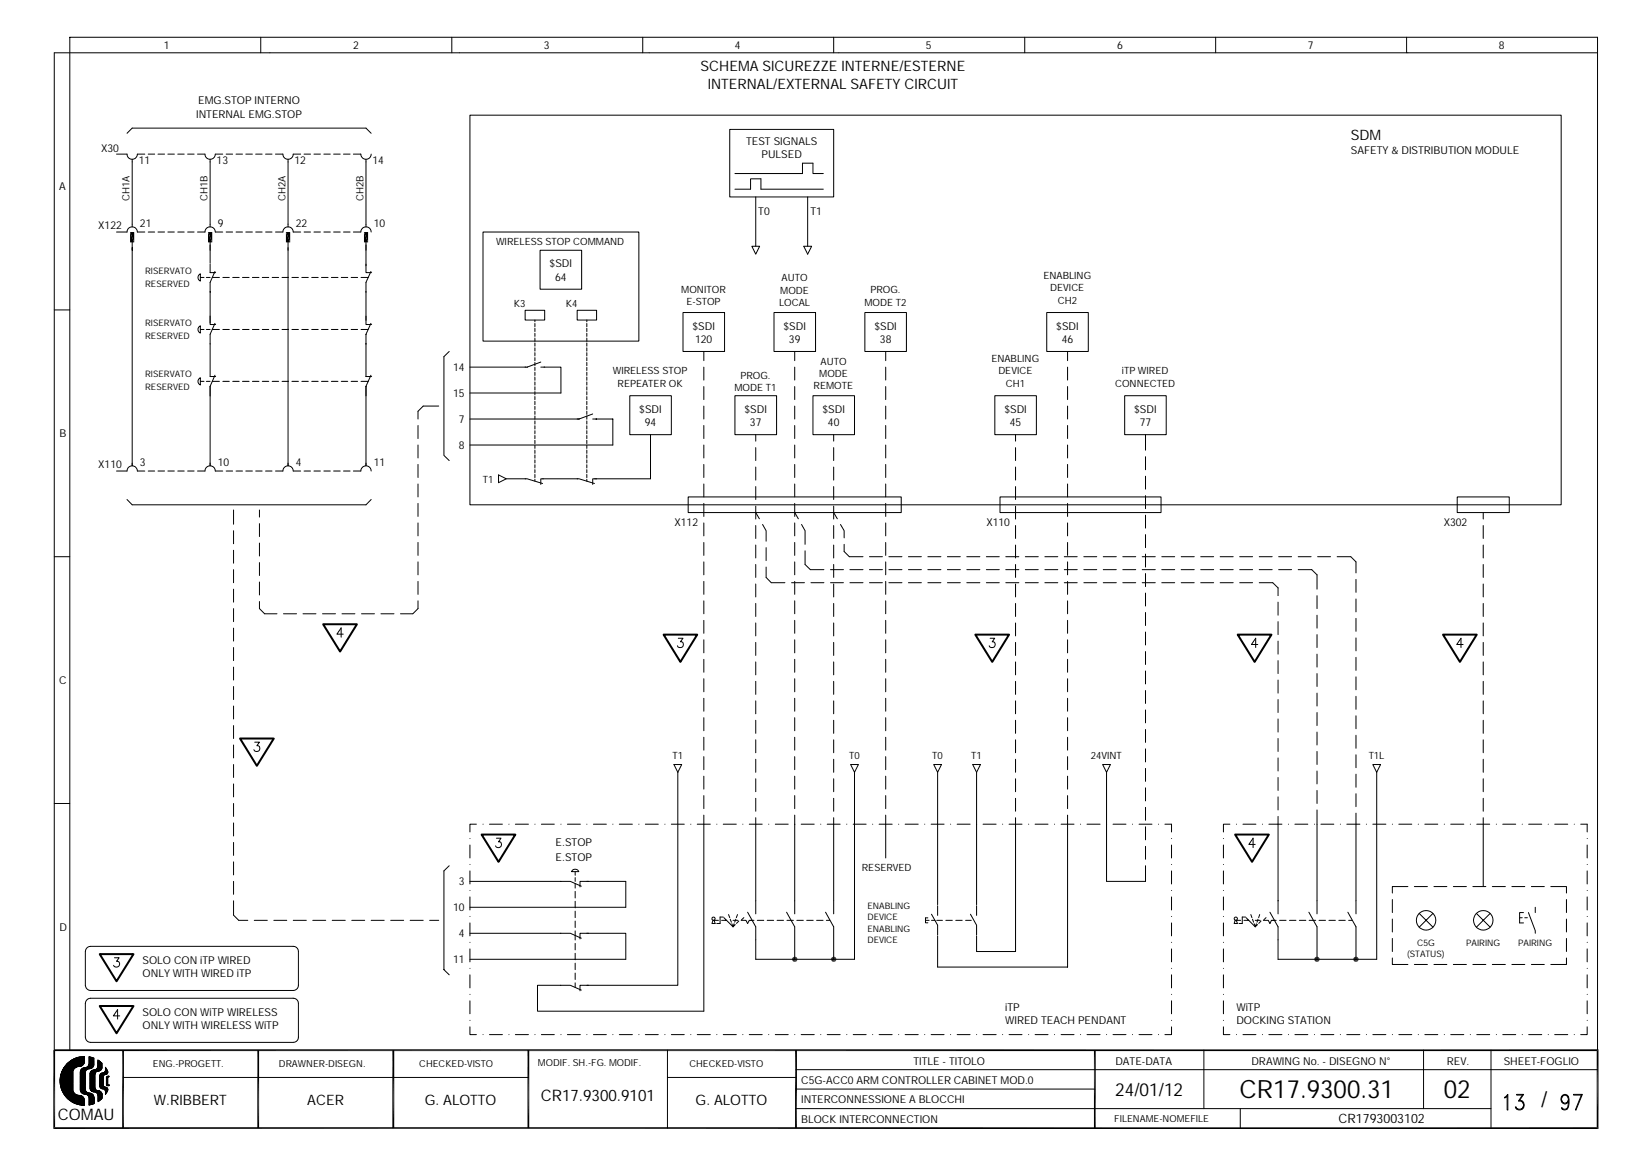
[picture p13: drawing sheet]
<svg xmlns="http://www.w3.org/2000/svg" width="297mm" height="210mm" viewBox="0 0 297 210" stroke-linecap="round" stroke-linejoin="round" font-family="sans-serif">
<defs><g id="words">
<g font-size="4.5">
<text x="222.9" y="197.5">CR17.9300.31</text>
<text x="259.6" y="197.5">02</text>
</g>
<text font-size="3.9" x="277.1" y="199.2">/</text>
<text font-size="3.2" x="200.5" y="197.1">24/01/12</text>
<g font-size="2.9">
<text x="10.4" y="201.5">COMAU</text>
<text x="97.2" y="198">CR17.9300.9101</text>
</g>
<g font-size="2.6">
<text x="126" y="12.8">SCHEMA SICUREZZE INTERNE/ESTERNE</text>
<text x="127.3" y="16">INTERNAL/EXTERNAL SAFETY CIRCUIT</text>
<text x="242.9" y="25.2">SDM</text>
<text x="27.7" y="198.7">W.RIBBERT</text>
<text x="55.2" y="198.7">ACER</text>
<text x="76.4" y="198.7">G. ALOTTO</text>
<text x="125.1" y="198.7">G. ALOTTO</text>
</g>
<text font-size="2.3" x="240.7" y="202">CR1793003102</text>
<g font-size="1.9">
<text x="29.4" y="8.8">1</text>
<text x="63.5" y="8.8">2</text>
<text x="97.8" y="8.8">3</text>
<text x="132.1" y="8.8">4</text>
<text x="166.5" y="8.8">5</text>
<text x="200.9" y="8.8">6</text>
<text x="235.2" y="8.8">7</text>
<text x="269.5" y="8.8">8</text>
<text x="35.3" y="21.2">INTERNAL EMG.STOP</text>
<text x="35.6" y="18.6">EMG.STOP INTERNO</text>
<text x="18.2" y="27.3">X30</text>
<text x="24.9" y="29.6">11</text>
<text x="38.9" y="29.6">13</text>
<text x="53" y="29.6">12</text>
<text x="67" y="29.6">14</text>
<text x="134.2" y="26.1">TEST SIGNALS</text>
<text x="136.9" y="28.5">PULSED</text>
<text x="242.9" y="27.7">SAFETY &amp; DISTRIBUTION MODULE</text>
<text x="10.6" y="34.3">A</text>
<text x="17.7" y="41.3">X122</text>
<text x="25.2" y="40.8">21</text>
<text x="39.2" y="40.8">9</text>
<text x="53.2" y="40.8">22</text>
<text x="67.2" y="40.8">10</text>
<text x="136.4" y="38.7">T0</text>
<text x="145.7" y="38.7">T1</text>
<text x="98.8" y="48.1">$SDI</text>
<text x="99.8" y="50.5">64</text>
<text x="124.5" y="59.3">$SDI</text>
<text x="140.9" y="59.3">$SDI</text>
<text x="157.2" y="59.3">$SDI</text>
<text x="189.9" y="59.3">$SDI</text>
<text x="125" y="61.7">120</text>
<text x="141.9" y="61.7">39</text>
<text x="158.2" y="61.7">38</text>
<text x="190.9" y="61.7">46</text>
<text x="81.5" y="71.4">15</text>
<text x="81.5" y="66.7">14</text>
<text x="82.5" y="76.1">7</text>
<text x="115" y="74.3">$SDI</text>
<text x="115.9" y="76.7">94</text>
<text x="133.9" y="74.3">$SDI</text>
<text x="134.9" y="76.7">37</text>
<text x="147.9" y="74.3">$SDI</text>
<text x="148.9" y="76.7">40</text>
<text x="180.6" y="74.3">$SDI</text>
<text x="181.6" y="76.7">45</text>
<text x="203.9" y="74.3">$SDI</text>
<text x="204.9" y="76.7">77</text>
<text x="10.7" y="78.6">B</text>
<text x="25.2" y="83.8">3</text>
<text x="39.2" y="83.8">10</text>
<text x="53.2" y="83.8">4</text>
<text x="67.2" y="83.8">11</text>
<text x="82.5" y="80.7">8</text>
<text x="17.7" y="84.3">X110</text>
<text x="121.3" y="94.7">X112</text>
<text x="177.4" y="94.7">X110</text>
<text x="259.6" y="94.7">X302</text>
<text x="10.6" y="123">C</text>
<text x="99.9" y="152.2">E.STOP</text>
<text x="99.9" y="154.8">E.STOP</text>
<text x="82.5" y="159.2">3</text>
<text x="10.7" y="167.4">D</text>
<text x="81.5" y="163.9">10</text>
<text x="25.6" y="173.5">SOLO CON iTP WIRED</text>
<text x="81.5" y="173.2">11</text>
<text x="82.5" y="168.6">4</text>
<text x="25.6" y="175.8">ONLY WITH WIRED iTP</text>
<text x="25.6" y="182.8">SOLO CON WiTP WIRELESS</text>
<text x="25.6" y="185.2">ONLY WITH WIRELESS WiTP</text>
<text x="180.7" y="181.9">iTP</text>
<text x="180.7" y="184.2">WIRED TEACH PENDANT</text>
<text x="222.3" y="181.9">WiTP</text>
<text x="222.3" y="184.2">DOCKING STATION</text>
<text x="164.2" y="191.5">TITLE - TITOLO</text>
<text x="200.6" y="191.5">DATE-DATA</text>
<text x="225" y="191.5">DRAWING No. - DISEGNO N°</text>
<text x="260.2" y="191.5">REV.</text>
<text x="270.4" y="191.5">SHEET-FOGLIO</text>
<text x="144.1" y="195">C5G-ACC0 ARM CONTROLLER CABINET MOD.0</text>
<text x="144.1" y="198.5">INTERCONNESSIONE A BLOCCHI</text>
<text x="144.1" y="202">BLOCK INTERCONNECTION</text>
</g>
<g font-size="1.8">
<text x="23.3" y="36.1" transform="rotate(-90 23.3 36.1)">CH1A</text>
<text x="37.3" y="36.1" transform="rotate(-90 37.3 36.1)">CH1B</text>
<text x="51.3" y="36.1" transform="rotate(-90 51.3 36.1)">CH2A</text>
<text x="65.3" y="36.1" transform="rotate(-90 65.3 36.1)">CH2B</text>
<text x="89.2" y="44.1">WIRELESS STOP COMMAND</text>
<text x="122.5" y="52.6">MONITOR</text>
<text x="140.3" y="52.8">MODE</text>
<text x="140.5" y="50.6">AUTO</text>
<text x="156.5" y="52.7">PROG.</text>
<text x="187.6" y="50.1">ENABLING</text>
<text x="188.8" y="52.4">DEVICE</text>
<text x="92.4" y="55.3">K3</text>
<text x="101.7" y="55.3">K4</text>
<text x="123.4" y="54.9">E-STOP</text>
<text x="140.1" y="55.1">LOCAL</text>
<text x="155.4" y="55">MODE T2</text>
<text x="190.2" y="54.6">CH2</text>
<text x="147.6" y="65.6">AUTO</text>
<text x="178.3" y="65.1">ENABLING</text>
<text x="110.2" y="67.3">WIRELESS STOP</text>
<text x="111" y="69.6">REPEATER OK</text>
<text x="132.1" y="70.4">MODE T1</text>
<text x="133.1" y="68.1">PROG.</text>
<text x="146.3" y="70.1">REMOTE</text>
<text x="147.3" y="67.8">MODE</text>
<text x="179.5" y="67.3">DEVICE</text>
<text x="180.8" y="69.6">CH1</text>
<text x="200.5" y="69.6">CONNECTED</text>
<text x="201.7" y="67.3">iTP WIRED</text>
<text x="86.8" y="86.8">T1</text>
<text x="120.9" y="136.6">T1</text>
<text x="152.7" y="136.6">T0</text>
<text x="167.6" y="136.6">T0</text>
<text x="174.6" y="136.6">T1</text>
<text x="196.1" y="136.6">24VINT</text>
<text x="246.1" y="136.6">T1L</text>
<text x="155" y="156.6">RESERVED</text>
</g>
<g font-size="1.7">
<text x="27.5" y="191.9">ENG.-PROGETT.</text>
<text x="50.2" y="191.9">DRAWNER-DISEGN.</text>
<text x="75.4" y="191.9">CHECKED-VISTO</text>
<text x="96.7" y="191.7">MODIF. SH.-FG. MODIF.</text>
<text x="124" y="191.9">CHECKED-VISTO</text>
<text x="200.4" y="201.7">FILENAME-NOMEFILE</text>
</g>
<g font-size="1.6">
<text x="26.1" y="49.2">RISERVATO</text>
<text x="26.1" y="51.6">RESERVED</text>
<text x="26.1" y="58.6">RISERVATO</text>
<text x="26.1" y="60.9">RESERVED</text>
<text x="26.1" y="67.9">RISERVATO</text>
<text x="26.1" y="70.2">RESERVED</text>
<text x="156" y="163.5">ENABLING</text>
<text x="156" y="165.5">DEVICE</text>
<text x="156" y="167.6">ENABLING</text>
<text x="156" y="169.6">DEVICE</text>
<text x="253" y="172.1">(STATUS)</text>
<text x="254.8" y="170.2">C5G</text>
<text x="263.6" y="170.2">PAIRING</text>
<text x="273" y="170.2">PAIRING</text>
</g>
</g></defs>
<g fill="none" stroke="#000" stroke-width=".18">
<path d="M46.9 6.7v2.8M81.2 6.7v2.8M115.6 6.7v2.8M149.9 6.7v2.8M184.3 6.7v2.8M218.6 6.7v2.8M252.9 6.7v2.8M287.3 9.5h-277.5v179.4M21 27.7h1.8a.93 .93 0 0 0 1 1 .93 .93 0 0 0 .9-1h1.3M22.8 24l1-1h42l.9 1M23.8 28.7v12.1M26.6 27.7h1.2"/>
<path d="M28.4 27.7h1.2M30.2 27.7h1.1M32 27.7h1.1M33.7 27.7h1.2M35.5 27.7h1.4a.93 .93 0 0 0 .9 1 .93 .93 0 0 0 .9-1h1.3M37.8 28.7v12.1M40.7 27.7h1.1M42.4 27.7h1.2M44.2 27.7h1.2M46 27.7h1.1M47.8 27.7h1.1M49.5 27.7h1.4a.93 .93 0 0 0 .9 1 .93 .93 0 0 0 .9-1h1.4"/>
<path d="M51.8 28.7v12.1M54.7 27.7h1.1M56.5 27.7h1.1M58.2 27.7h1.2M60 27.7h1.2M61.8 27.7h1.1M63.5 27.7h1.4a.93 .93 0 0 0 .9 1 .93 .93 0 0 0 .9-1M65.8 28.7v12.1M84.5 20.7h196.2v70.1h-196.2zM131.2 23.3h18.7v12.1h-18.7zM132.1 34h2.9v-1.8h1.8v1.8h11.2M132.1 31.2h12.2v-1.8h1.9v1.8h1.8"/>
<path d="M135.9 35.4v8.9M145.2 35.4v8.9M9.8 55.7h2.8M21 41.7h1.8a.93 .93 0 0 1 1-.9 .93 .93 0 0 1 .9 .9h1.3M23.8 43.1v40.7M26.6 41.7h1.2M28.4 41.7h1.2M30.2 41.7h1.1M32 41.7h1.1M33.7 41.7h1.2M35.5 41.7h1.4a.93 .93 0 0 1 .9-.9 .93 .93 0 0 1 .9 .9h1.3M35.8 49.4l.2-.2v1.4a.71 .71 0 0 1-.2-1.2z"/>
<path d="M35.8 58.7l.2-.1v1.3a.71 .71 0 0 1-.2-1.2zM36 49.9h.7M36 59.3h.7M37.1 49.9h.7M37.1 59.3h.7M37.8 56.9v1.5h1M37.8 43.1v4.2M37.8 47.5v1.5h1M38.2 49.9h1.3M38.2 59.3h1.3M38.7 58.2l-.9 1.9v7.6h1M38.7 48.8l-.9 2v7.3"/>
<path d="M40.1 49.9h1.1M40.1 59.3h1.1M40.7 41.7h1.1M41.8 49.9h1.2M41.8 59.3h1.2M42.4 41.7h1.2M43.6 49.9h1.2M43.6 59.3h1.2M44.2 41.7h1.2M45.4 49.9h1.2M45.4 59.3h1.2M46 41.7h1.1"/>
<path d="M47.2 49.9h1.1M47.2 59.3h1.1M47.8 41.7h1.1M48.9 49.9h1.2M48.9 59.3h1.2M49.5 41.7h1.4a.93 .93 0 0 1 .9-.9 .93 .93 0 0 1 .9 .9h1.4M50.7 49.9h1.2M50.7 59.3h1.2M51.8 43.1v40.7M52.5 49.9h1.2M52.5 59.3h1.2M54.3 49.9h1.1"/>
<path d="M54.3 59.3h1.1M54.7 41.7h1.1M56 49.9h1.2M56 59.3h1.2M56.5 41.7h1.1M57.8 49.9h1.2M57.8 59.3h1.2M58.2 41.7h1.2M59.6 49.9h1.2M59.6 59.3h1.2M60 41.7h1.2M61.4 49.9h1.1"/>
<path d="M61.4 59.3h1.1M61.8 41.7h1.1M63.1 49.9h1.2M63.1 59.3h1.2M63.5 41.7h1.4a.93 .93 0 0 1 .9-.9 .93 .93 0 0 1 .9 .9M64.9 49.9h1.3M64.9 59.3h1.3M65.8 47.5v1.5h1M65.8 56.9v1.5h1M65.8 43.1v4.7M66.7 48.8l-.9 2v6.8M66.7 58.2l-.9 1.9v7.6h1"/>
<path d="M86.8 41.7h28.1v19.7h-28.1zM94.4 55.8h3.5v1.8h-3.5zM96.2 57.6v.3M96.2 58.2v.6M96.2 59v.6M96.2 59.9v.6M97.1 45h7.5v7h-7.5zM103.8 55.8h3.5v1.8h-3.5zM105.5 57.6v.3M105.5 58.2v.6M105.5 59v.6M105.5 59.9v.6"/>
<path d="M122.8 56.2h7.5v7h-7.5zM135.2 44.3h1.4l-.7 1.4zM139.2 56.2h7.4v7h-7.4zM144.5 44.3h1.4l-.7 1.4zM155.5 56.2h7.5v7h-7.5zM188.2 56.2h7.5v7h-7.5zM35.8 68.1l.2-.2v1.4a.71 .71 0 0 1-.2-1.2zM36 68.6h.7M37.1 68.6h.7M38.2 68.6h1.3M38.7 67.5l-.9 2v14.3M40.1 68.6h1.1"/>
<path d="M41.8 68.6h1.2M43.6 68.6h1.2M45.4 68.6h1.2M47.2 68.6h1.1M48.9 68.6h1.2M50.7 68.6h1.2M52.5 68.6h1.2M54.3 68.6h1.1M56 68.6h1.2M57.8 68.6h1.2M59.6 68.6h1.2M61.4 68.6h1.1"/>
<path d="M63.1 68.6h1.2M64.9 68.6h1.3M66.7 67.5l-.9 2v14.3M75.2 76.5v2.4M78.9 73h-2.8l-.9 1v1.4M80.8 63.2l-1 .9v17.8l1 .9M96.2 60.8v.6M96.2 61.7v.6M96.2 62.6v.6M96.2 63.4v.6M96.2 64.3v.6M96.2 65.2v.6"/>
<path d="M96.2 66.1v.5M96.2 66.9v.6M96.2 67.8v.6M96.2 68.7v.6M96.2 69.6v.6M96.2 70.4v.6M96.2 71.3v.6M96.2 72.2v.6M96.2 73.1v.6M96.2 73.9v.6M96.2 74.8v.6M96.2 75.7v.6"/>
<path d="M96.2 76.6v.6M96.2 77.5v.5M96.2 78.3v.6M96.2 79.2v.6M97.2 65.1l-2.4 .9h-10.3M97.2 66h.7M97.8 66h3.1v4.7h-16.4M105.5 60.8v.6M105.5 61.7v.6M105.5 62.6v.6M105.5 63.4v.6M105.5 64.3v.6"/>
<path d="M105.5 65.2v.6M105.5 66.1v.5M105.5 66.9v.6M105.5 67.8v.6M105.5 68.7v.6M105.5 69.6v.6M105.5 70.4v.6M105.5 71.3v.6M105.5 72.2v.6M105.5 73.1v.6M105.5 73.9v.6M105.5 74.8v.6"/>
<path d="M105.5 75.7v.6M105.5 76.6v.6M105.5 77.5v.5M105.5 78.3v.6M105.5 79.2v.6M106.6 75.4h3.6v4.6h-25.7M106.6 74.5l-2.5 .9h-19.6M113.2 71.2h7.5v7h-7.5zM117 78.2v7.9h-10.1M126.6 63.2v1.7M126.6 66v2.4M126.6 69.5v2.4"/>
<path d="M126.6 73v2.4M126.6 76.5v2.4M132.1 71.2h7.5v7h-7.5zM135.9 78.2v1.1M142.9 63.2v1.7M142.9 66v2.4M142.9 69.5v2.4M142.9 73v2.4M142.9 76.5v2.4M146.2 71.2h7.4v7h-7.4zM149.9 78.2v1.1M159.3 63.2v1.7"/>
<path d="M159.3 66v2.4M159.3 69.5v2.4M159.3 73v2.4M159.3 76.5v2.4M178.9 71.2h7.5v7h-7.5zM182.6 78.2v1.1M192 63.2v1.7M192 66v2.4M192 69.5v2.4M192 73v2.4M192 76.5v2.4M202.2 71.2h7.5v7h-7.5z"/>
<path d="M206 78.2v2.8M21 84.7h1.8a.93 .93 0 0 1 1-.9 .93 .93 0 0 1 .9 .9h1.3M22.8 89.8l1 1h42l.9-1M26.6 84.7h1.2M28.4 84.7h1.2M30.2 84.7h1.1M32 84.7h1.1M33.7 84.7h1.2M35.5 84.7h1.4a.93 .93 0 0 1 .9-.9 .93 .93 0 0 1 .9 .9h1.3M40.7 84.7h1.1M42 91.7v2.6M42 95.5v2.3"/>
<path d="M42 99v2.3M42.4 84.7h1.2M44.2 84.7h1.2M46 84.7h1.1M46.7 91.7v1.3M46.7 94.2v2.3M46.7 97.7v2.3M47.8 84.7h1.1M49.5 84.7h1.4a.93 .93 0 0 1 .9-.9 .93 .93 0 0 1 .9 .9h1.4M54.7 84.7h1.1M56.5 84.7h1.1M58.2 84.7h1.2"/>
<path d="M60 84.7h1.2M61.8 84.7h1.1M63.5 84.7h1.4a.93 .93 0 0 1 .9-.9 .93 .93 0 0 1 .9 .9M75.2 80v2.4M75.2 83.5v2.4M75.2 87.1v2.3M75.2 90.5v2.4M75.2 94.1v2.3M75.2 97.6v2.3M89.6 85.4l1.4 .7-1.4 .7zM91 86.1h3.6M94.4 86.1h.4l2.8 .9"/>
<path d="M96.2 80.1v.6M96.2 81v.5M96.2 81.8v.6M96.2 82.7v.6M96.2 83.6v.6M96.2 84.5v.5M96.2 85.3v.6M96.2 86.2v.3M97.6 86.1h6.3M97.7 86.1h-.5v1M103.8 86.1l3.1 .9M105.5 80.1v.6"/>
<path d="M105.5 81v.5M105.5 81.8v.6M105.5 82.7v.6M105.5 83.6v.6M105.5 84.5v.5M105.5 85.3v.6M105.5 86.2v.3M107.3 86.1h-.7v1M123.7 89.4h38.4v2.8h-38.4zM126.6 80v2.4M126.6 83.5v2.4M126.6 87.1v2.3"/>
<path d="M126.6 90.5v2.4M126.6 94.1v2.3M126.6 97.6v2.3M135.9 80.5v2.3M135.9 84v2.4M135.9 87.5v2.3M135.9 91v2.4M135.9 94.5v2.4M135.9 98v2.4M135.9 92.2l.6 1.1M137.1 94.3l.7 1.2v1.8M137.8 98.5v2.3"/>
<path d="M142.9 80v2.4M142.9 83.5v2.4M142.9 87.1v2.3M142.9 90.5v2.4M142.9 94.1v2.3M142.9 97.6v2.3M142.9 92.2l.7 1.1M144.1 94.3l.7 1.2v2.4M144.8 99.1v2.4l.9 1h2.4M149.9 80.5v2.3M149.9 84v2.4M149.9 87.5v2.3"/>
<path d="M149.9 91v2.4M149.9 94.5v2.4M149.9 98v2.4M149.9 92.2l.7 1.1M151.1 94.3l.7 1.2v1.2M151.8 97.9v1.3l.9 .9h2.5M159.3 80v2.4M159.3 83.5v2.4M159.3 87.1v2.3M159.3 90.5v2.4M159.3 94.1v2.3M159.3 97.6v2.3"/>
<path d="M179.8 89.4h29v2.8h-29zM182.6 80.5v2.3M182.6 84v2.4M182.6 87.5v2.3M182.6 91v2.4M182.6 94.5v2.4M182.6 98v2.4M192 80v2.4M192 83.5v2.4M192 87.1v2.3M192 90.5v2.4M192 94.1v2.3"/>
<path d="M192 97.6v2.3M206 82.1v2.4M206 85.7v2.3M206 89.1v2.4M206 92.7v2.3M206 96.2v2.3M206 99.7v2.3M262 89.4h9.4v2.8h-9.4zM266.7 92.2v1.2M266.7 94.5v2.4M266.7 98v2.4M9.8 100.1h2.8"/>
<path d="M42 102.5v2.3M42 106v2.3M42 109.5v2.3M42 113v2.3M42 116.5v2.3M42 120v2.3M46.7 101.2v2.3M46.7 104.7v2.3M46.7 108.2v1.3l.9 .9h2.2M51 110.4h2.3M54.5 110.4h2.3M58 110.4h2.3"/>
<path d="M61.5 110.4h2.3M61.7 114.1h-1.1l.7-1.2v1.7M65 110.4h2.3M68.5 110.4h2.3M75.2 108.1v1.4l-1 .9h-2.2M75.2 101.1v2.3M75.2 104.6v2.3M122 114.8h.8l-.5 .6a.54 .54 0 0 1 .5 .9 .54 .54 0 0 1-1-.1M126.6 101.1v2.3M126.6 104.6v2.3M126.6 108.1v2.3M126.6 111.6v2.3"/>
<path d="M126.6 115.1v2.3M126.6 118.6v2.3M135.9 101.5v2.4M135.9 105v2.4M135.9 108.5v2.4M135.9 112v2.4M135.9 115.5v2.4M135.9 119.1v2.3M137.8 102v1.9l.9 .9h2.4M142.3 104.8h2.4M142.9 101.1v2.3M142.9 104.6v2.3"/>
<path d="M142.9 108.1v2.3M142.9 111.6v2.3M142.9 115.1v2.3M142.9 118.6v2.3M145.8 104.8h2.3M149.3 102.5h2.4M149.3 104.8h2.4M149.9 101.5v2.4M149.9 105v2.4M149.9 108.5v2.4M149.9 112v2.4M149.9 115.5v2.4"/>
<path d="M149.9 119.1v2.3M152.8 102.5h2.4M152.8 104.8h2.4M156.3 100.1h2.4M156.3 102.5h2.4M156.3 104.8h2.4M159.3 101.1v2.3M159.3 104.6v2.3M159.3 108.1v2.3M159.3 111.6v2.3M159.3 115.1v2.3M159.3 118.6v2.3"/>
<path d="M159.8 100.1h2.4M159.8 102.5h2.4M159.8 104.8h2.4M163.3 100.1h2.4M163.3 102.5h2.4M163.3 104.8h2.4M166.8 100.1h2.4M166.8 102.5h2.4M166.8 104.8h2.4M170.3 100.1h2.4M170.3 102.5h2.4M170.3 104.8h2.4"/>
<path d="M173.8 100.1h2.4M173.8 102.5h2.4M173.8 104.8h2.4M177.4 100.1h2.3M177.4 102.5h2.3M177.4 104.8h2.3M178 114.8h.9l-.5 .6a.55 .55 0 0 1 .4 .9 .55 .55 0 0 1-.9-.1M180.8 100.1h2.4M180.8 102.5h2.4M180.8 104.8h2.4M182.6 101.5v2.4M182.6 105v2.4"/>
<path d="M182.6 108.5v2.4M182.6 112v2.4M182.6 115.5v2.4M182.6 119.1v2.3M184.4 100.1h2.3M184.4 102.5h2.3M184.4 104.8h2.3M187.9 100.1h2.3M187.9 102.5h2.3M187.9 104.8h2.3M191.4 100.1h2.3M191.4 102.5h2.3"/>
<path d="M191.4 104.8h2.3M192 101.1v2.3M192 104.6v2.3M192 108.1v2.3M192 111.6v2.3M192 115.1v2.3M192 118.6v2.3M194.9 100.1h2.3M194.9 102.5h2.3M194.9 104.8h2.3M198.4 100.1h2.3M198.4 102.5h2.3"/>
<path d="M198.4 104.8h2.3M201.9 100.1h2.3M201.9 102.5h2.3M201.9 104.8h2.3M205.4 100.1h2.3M205.4 102.5h2.3M205.4 104.8h2.3M206 103.2v2.3M206 106.7v2.3M206 110.2v2.3M206 113.7v2.3M206 117.2v2.3"/>
<path d="M208.9 100.1h2.3M208.9 102.5h2.3M208.9 104.8h2.3M212.4 100.1h2.3M212.4 102.5h2.3M212.4 104.8h2.3M215.9 100.1h2.3M215.9 102.5h2.3M215.9 104.8h2.3M219.4 100.1h2.3M219.4 102.5h2.3M219.4 104.8h2.3"/>
<path d="M222.9 100.1h2.3M222.9 102.5h2.3M222.9 104.8h2.3M226.2 115.9h-1.2l.8-1.1v1.7M226.4 104.8h2.5l.9 .9v1.4M226.4 100.1h2.3M226.4 102.5h2.3M229.8 108.3v2.4M229.8 111.8v2.3M229.8 115.3v2.4M229.8 118.8v2.4M229.9 100.1h2.3"/>
<path d="M229.9 102.5h2.3M233.4 102.5h2.5l.9 .9v2.6M233.4 100.1h2.4M236.8 107.1v2.4M236.8 110.7v2.3M236.8 114.1v2.4M236.8 117.7v2.3M236.9 100.1h2.3M240.4 100.1h2.5l.9 1v2M243.8 104.2v2.3M243.8 107.7v2.4M243.8 111.2v2.4"/>
<path d="M243.8 114.7v2.4M243.8 118.2v2.4M263.1 115.9h-1.2l.8-1.1v1.7M266.7 101.5v2.4M266.7 105v2.4M266.7 108.5v2.4M266.7 112v2.4M266.7 115.5v2.4M266.7 119.1v2.3M42 123.5v2.3M42 127v2.3M42 130.5v2.3"/>
<path d="M42 134v2.3M42 137.5v2.3M45.8 133.5h.9l-.5 .6a.54 .54 0 0 1 .4 .9 .54 .54 0 0 1-.9-.2M121.2 137.5h1.4l-.7 1.4zM121.9 138.9v38.3h-16.4M126.6 122.1v2.3M126.6 125.6v2.3M126.6 129.1v2.3M126.6 132.6v2.3M126.6 136.1v2.3M126.6 139.6v2.3M135.9 122.5v2.4"/>
<path d="M135.9 126.1v2.3M135.9 129.6v2.3M135.9 133.1v2.3M135.9 136.6v2.3M142.9 122.1v2.3M142.9 125.6v2.3M142.9 129.1v2.3M142.9 132.6v2.3M142.9 136.1v2.3M142.9 139.6v2.3M149.9 122.5v2.4M149.9 126.1v2.3"/>
<path d="M149.9 129.6v2.3M149.9 133.1v2.3M149.9 136.6v2.3M153 137.5h1.3l-.7 1.4zM153.6 138.9v33.6h-17.7v-5.8l-1.5-2.6M159.3 122.1v2.3M159.3 125.6v2.3M159.3 129.1v2.3M159.3 132.6v2.3M159.3 136.1v2.3M159.3 139.6v2.3M167.9 137.5h1.4l-.7 1.4z"/>
<path d="M168.6 138.9v23.8M174.9 137.5h1.4l-.7 1.4zM175.6 138.9v23.8M182.6 122.5v2.4M182.6 126.1v2.3M182.6 129.6v2.3M182.6 133.1v2.3M182.6 136.6v2.3M192 122.1v2.3M192 125.6v2.3M192 129.1v2.3M192 132.6v2.3"/>
<path d="M192 136.1v2.3M192 139.6v2.3M198.3 137.5h1.4l-.7 1.4zM199 138.9v19.6h7v-2.8M206 120.7v2.3M206 124.2v2.3M206 127.7v2.3M206 131.2v2.3M206 134.7v2.3M206 138.2v2.3M229.8 122.3v2.4M229.8 125.8v2.4"/>
<path d="M229.8 129.3v2.4M229.8 132.8v2.4M229.8 136.3v2.4M229.8 139.8v2.4M236.8 121.2v2.3M236.8 124.7v2.3M236.8 128.2v2.3M236.8 131.7v2.3M236.8 135.2v2.3M236.8 138.7v2.3M243.8 121.7v2.4M243.8 125.2v2.4"/>
<path d="M243.8 128.7v2.4M243.8 132.2v2.4M243.8 135.8v2.3M243.8 139.2v2.4M246.8 137.5h1.4l-.7 1.4zM247.5 138.9v33.6h-17.7v-5.8l-1.5-2.6M266.7 122.5v2.4M266.7 126.1v2.3M266.7 129.6v2.3M266.7 133.1v2.3M266.7 136.6v2.3M9.8 144.5h2.8"/>
<path d="M42 141v2.3M42 144.5v2.3M42 148v2.4M42 151.5v2.4M42 155v2.4M42 158.5v2.4M80.8 155.7l-1 .9v17.8l1 .9M84.5 158.5h16.4M84.5 150.8h.1M84.5 155.5h.1M84.5 152v2.3M84.5 156.6v2.4"/>
<path d="M85.7 148.2h-1.2v1.4M86.8 148.2h.1M88 148.2h2.3M89.3 150.8h.8l-.5 .6a.54 .54 0 0 1 .5 .9 .54 .54 0 0 1-1-.2M91.5 148.2h.1M92.7 148.2h2.3M96.2 148.2h.1M97.3 148.2h2.4M100.8 158.5h1.8l1.9 .9M100.9 148.2h.1M102 148.2h2.4M102.9 156.6a.72 .72 0 0 1 1.2 .2h-1.3z"/>
<path d="M103.4 156.8v.6M103.4 157.9v.6M103.4 158.9v.8M105.5 158.5h7v4.7h-28M105.5 148.2h.1M105.8 158.5h-1.5v1M106.7 148.2h2.3M110.2 148.2h.1M111.4 148.2h2.3M114.9 148.2h.1M116 148.2h2.4M119.5 148.2h.1"/>
<path d="M120.7 148.2h2.3M124.2 148.2h.1M125.4 148.2h2.3M126.6 146.6v35.3h-30v-4.7h4.3M126.6 143.1v2.4M128.9 148.2h.1M130 148.2h2.4M133.6 148.2h.1M134.7 148.2h2.4M135.9 140.1v2.3M135.9 143.6v2.3M135.9 147.1v17.3"/>
<path d="M138.2 148.2h.1M139.4 148.2h2.3M142.9 143.1v2.4M142.9 146.6v17.8M142.9 148.2h.1M144.1 148.2h2.3M147.6 148.2h.1M148.7 148.2h2.4M149.9 140.1v2.3M149.9 143.6v2.3M149.9 147.1v17.3M152.3 148.2h.1"/>
<path d="M153.4 148.2h2.3M156.9 148.2h.1M158.1 148.2h2.3M159.3 143.1v2.4M159.3 146.6v7.7M161.6 148.2h.1M162.8 148.2h2.3M166.3 148.2h.1M167.4 148.2h2.4M170.9 148.2h.1M172.1 148.2h2.3M175.6 148.2h.1"/>
<path d="M176.8 148.2h2.3M180.3 148.2h.1M181.4 148.2h2.4M182.6 140.1v2.3M182.6 143.6v2.3M182.6 147.1v24h-7v-2.8M185 148.2h.1M186.1 148.2h2.3M189.6 148.2h.1M190.8 148.2h2.3M192 143.1v2.4M192 146.6v27.3h-23.4v-5.6"/>
<path d="M194.3 148.2h.1M195.5 148.2h2.3M199 148.2h.1M200.1 148.2h2.4M203.6 148.2h.1M204.8 148.2h2.3M206 141.7v2.4M206 145.2v2.3M206 148.7v2.4M206 152.2v2.4M208.3 148.2h.1M209.5 148.2h1.2v1.4"/>
<path d="M210.7 152v2.3M210.7 156.6v2.4M210.7 150.8h.1M210.7 155.5h.1M220 150.8h.1M220 155.5h.1M220 152v2.3M220 156.6v2.4M221.1 148.2h-1.1v1.4M222.3 148.2h.1M223.5 148.2h2.3M225.7 151.9h-1.1l.7-1.1v1.7"/>
<path d="M227 148.2h.1M228.2 148.2h2.3M229.8 143.3v2.4M229.8 146.8v17.6M231.7 148.2h.1M232.8 148.2h2.4M236.3 148.2h.1M236.8 142.2v2.3M236.8 145.7v18.7M237.5 148.2h2.3M241 148.2h.1M242.2 148.2h2.3"/>
<path d="M243.8 142.8v2.3M243.8 146.3v18.1M245.7 148.2h.1M246.8 148.2h2.4M250.4 148.2h.1M251.5 148.2h2.4M253.2 159.5h-2.8v1.1M254.3 159.5h2.4M255 148.2h.1M256.2 148.2h2.3M257.8 159.5h2.4M259.7 148.2h.1"/>
<path d="M260.9 148.2h2.3M261.3 159.5h2.4M264.4 148.2h.1M264.8 159.5h2.4M265.5 148.2h2.4M266.7 140.1v2.3M266.7 143.6v2.3M266.7 147.1v12.4M268.3 159.5h2.4M269 148.2h.1M270.2 148.2h2.3M271.8 159.5h2.4"/>
<path d="M273.7 148.2h.1M274.9 148.2h2.3M275.4 159.5h2.3M278.4 148.2h.1M278.8 159.5h2.9v1.1M279.5 148.2h2.4M283.1 148.2h.1M284.2 148.2h1.2v1.4M285.4 150.8h.1M285.4 155.5h.1M285.4 152v2.3M285.4 156.6v2.4"/>
<path d="M15.5 170.6l.5-.3 .3-.1h36.4a.91 .91 0 0 1 1 .9v6.1a.91 .91 0 0 1-1 1h-36.4a.99 .99 0 0 1-1-1v-6.1zM15.5 179.9l.5-.3 .3-.1h36.4a.91 .91 0 0 1 1 1v6.1a.91 .91 0 0 1-1 .9h-36.4a.94 .94 0 0 1-1-.9v-6.1zM20.6 172.3h.8l-.4 .6a.54 .54 0 0 1 .4 .9 .54 .54 0 0 1-1-.2M42 162v2.6l.9 .9h1.7M45.7 165.5h2.4M49.2 165.5h2.4M52.7 165.5h2.4M56.2 165.5h2.4M59.7 165.5h2.4M63.2 165.5h2.4M66.7 165.5h2.4M70.3 165.5h2.3"/>
<path d="M73.7 165.5h2.4M77.3 165.5h1.6M84.5 167.9h16.4M84.5 160.2h.1M84.5 164.8h.1M84.5 169.5h.1M84.5 174.2h.1M84.5 178.9h.1M84.5 161.3v2.4M84.5 166v2.3M84.5 170.7v2.3M84.5 175.3v2.4"/>
<path d="M100.8 177.2h1.8l1.9 .9M100.8 167.9h1.8l1.9 .9M103.4 160.3v1.2M103.4 162.1v1.2M103.4 163.9v1.2M103.4 165.7v1.1M103.4 167.4v1.7M103.4 169.7v1.2M103.4 171.5v1.1M103.4 173.2v1.2M103.4 175v1.2M103.4 176.8v.8"/>
<path d="M105.5 167.9h7v4.6h-28M105.8 177.2h-1.5v1M105.8 167.9h-1.5v1M128.2 165.5l-.2 .6h.6l-.2-.6M128.3 165.5h.9M129.8 165.5h.8M130 164.9h-.5v1.2h-.6M130.2 165.1l1.6 1.6-.2-.5M131 164.5l.2 .6M131.3 165.3l.2 .6M131.8 165.5h.9M132 166.2l-.2 .5 .4-.4"/>
<path d="M132.3 165.3l-.2 .6M132.6 164.5l-.2 .6M132.8 165.7l-.4 .4M133.3 165.5h.8l.3 .6 .3-.6h.5M133.8 165.1l-.5 .4M135 165.5h.6M136.2 165.5h1.1M137.9 165.5h1.2M139.7 165.5h1.2M141.4 164.1l1.5 2.6v5.8M141.5 165.5h1.2M143.3 165.5h1.1"/>
<path d="M145.1 165.5h1.1M146.8 165.5h1.2M148.4 164.1l1.5 2.6v5.8M148.6 165.5h.6M166.4 165.5h.7M166.8 165.1h-.4v.9h.4M167.5 165.5h.6M167.5 164.4l1.1 2v1.8M168.4 165.5h1.1M168.6 162.9v1.7M170.1 165.5h1.1M171.9 165.5h1.1"/>
<path d="M173.6 165.5h1M174.5 164.4l1.1 2v1.8M175.6 162.9v1.7M210.7 161.3v2.4M210.7 166v2.3M210.7 170.7v2.3M210.7 175.3v2.4M210.7 160.2h.1M210.7 164.8h.1M210.7 169.5h.1M210.7 174.2h.1M210.7 178.9h.1"/>
<path d="M220 160.2h.1M220 164.8h.1M220 169.5h.1M220 174.2h.1M220 178.9h.1M220 161.3v2.4M220 166v2.3M220 170.7v2.3M220 175.3v2.4M222.1 165.5l-.2 .6h.6l-.2-.6M222.2 165.5h.9M223.7 165.5h.8"/>
<path d="M224 164.9h-.6v1.2h-.6M224 165.1l1.7 1.6-.2-.5M224.9 164.5l.2 .6M225.2 165.3l.2 .6M225.7 165.5h.9M225.9 166.2l-.2 .5 .4-.4M226.2 165.3l-.2 .6M226.5 164.5l-.2 .6M226.7 165.7l-.4 .4M227.2 165.5h.8l.3 .6 .3-.6h.6M227.6 165.1l-.4 .4M228.9 165.5h.6"/>
<path d="M230.1 165.5h1.1M231.9 165.5h1.1M233.6 165.5h1.2M235.4 164.1l1.4 2.6v5.8M235.4 165.5h1.2M237.2 165.5h1.1M239 165.5h1.1M240.7 165.5h1.2M242.4 164.1l1.4 2.6v5.8M242.5 165.5h.6M250.4 161.8v2.3M250.4 165.3v2.3"/>
<path d="M250.4 168.8v2.3M250.4 172.3v1.2h2.8M254.3 173.5h2.4M255.2 164.3l2.5 2.5M257.7 164.3l-2.5 2.5M257.8 173.5h2.4M261.3 173.5h2.4M264.8 173.5h2.4M265.5 164.3l2.4 2.5M267.9 164.3l-2.4 2.5M268.3 173.5h2.4M271.8 173.5h2.4"/>
<path d="M273.2 165.1h.5M273.9 164.1h-.7v1.9h.7M274.2 165.1h.4M274.8 164.1l1.3 3.3v.5M275.4 173.5h2.3M276.1 163.2v.9M281.7 172.3v1.2h-2.9M281.7 161.8v2.3M281.7 165.3v2.3M281.7 168.8v2.3M285.4 160.2h.1M285.4 164.8h.1"/>
<path d="M285.4 169.5h.1M285.4 174.2h.1M285.4 178.9h.1M285.4 161.3v2.4M285.4 166v2.3M285.4 170.7v2.3M285.4 175.3v2.4M10.8 194.7l4.1 4.1 .3-.2M10.8 194l2.4 2.4M10.8 194.9l3.9 3.9M10.8 193.8l2.3 2.3M10.8 195.1l3.7 3.6"/>
<path d="M10.9 193.7l2.2 2.3M10.9 193.4l2.2 2.2M10.9 195.5l3.2 3.2M10.9 193.3l2.2 2.1M11 193.1l2.1 2.2M11 195.7l2.9 2.9M11 193l2.1 2.1M11.1 192.9l2 2M11.1 196l2.5 2.5M11.1 192.8l2 1.9M11.2 192.6l1.9 2M11.2 192.5l1.9 1.9"/>
<path d="M11.3 192.4l1.8 1.9-1.9 1.9M11.3 192.3l1.8 1.7M11.4 192.2l1.7 1.7M11.5 192.1l1.6 1.6M11.5 192l1.6 1.5M11.6 191.9l1.5 1.5M11.7 191.8l1.4 1.4M11.8 191.7l1.3 1.3M11.8 191.6l1.3 1.2M11.9 191.5l1.2 1.2M12.1 191.3l1.1 1.1-2.4 2.4M12.3 191.1l1.1 1.1"/>
<path d="M12.4 191.1l1 1M12.4 191l1.1 1.1M12.6 188.9v-182.2h274.7v182.2M12.6 190.9l1 1.1M12.7 190.8l1 1.1M12.7 190.8l1.2 1.1M12.8 198.1l1.2-1.1 1.2 1.2M12.9 190.7l-1.5 1.4M13 190.6l1.2 1.2 1-1M13.1 190.6l1.2 1.2M13.1 196.2a1.2 1.2 0 0 0 1.2 .8M13.1 195.5l-1.5 1.5"/>
<path d="M13.1 195.3l-1.6 1.6M13.1 195.1l-1.6 1.7M13.1 195l-1.7 1.7 1.5 1.5 1.2-1.2 1.1 1M13.1 194.8l-1.8 1.7M13.1 194.6l-1.8 1.8M13.1 194.4l-1.9 1.9 2.1 2.1 1.3-1.3M13.1 194.1l-2 2M13.1 193.9l-2 2.1M13.1 193.8l-2.1 2M13.1 193.6l-2.1 2.1M13.1 193.4l-2.2 2.2M13.1 193.2l-2.2 2.2"/>
<path d="M13.1 193.1l-2.2 2.2 3.4 3.4 .9-.8M13.1 192.9l-2.2 2.2M13.1 192.7l-2.3 2.3M13.1 195.6l-1.4 1.5M13.1 195.8l-1.4 1.4M13.1 196l-1.3 1.2M13.1 196.2l-1.2 1.2M13.1 196.3l-1.1 1.1M13.2 190.5l1.3 1.3M13.2 196.4l-1.1 1.1M13.3 190.5l-2.1 2M13.3 192.3l-1.1-1.1-.2 .2 1.1 1.1"/>
<path d="M13.3 196.5l-1.1 1.1M13.3 190.5l1.3 1.3M13.3 196.6l-1 1.1-.4-.4M13.4 196.7l-1 1.1M13.4 190.4l1.3 1.3M13.5 196.8l-1.1 1M13.5 190.3l1.3 1.3M13.6 190.3l-2.5 2.5M13.6 196.8l-1 1.1M13.7 190.3l1.2 1.3M13.7 196.9l1.5 1.4M13.7 196.9l-1.1 1.1"/>
<path d="M13.8 190.3l1.2 1.2M13.8 190.2l-2.8 2.9M13.9 196.9l-1.2 1.2M13.9 190.2l1.2 1.2M14.1 190.2l1 1M14.1 190.2l-3.2 3.1M14.2 190.1l1 1M14.3 197a.84 .84 0 0 1 .9 .9M14.3 191.8a1.24 1.24 0 0 0-1.2 .9v3.5M14.3 190.1l-3.4 3.4 2.2 2.3M14.3 197l-1.2 1.3M14.3 190.1l.9 .8"/>
<path d="M14.4 197l.8 .8M14.4 194.9l.9 .8M14.4 195.2l1 .9-.6 .6M14.4 195.4l2.5 2.4M14.4 195.9l.9 .9M14.4 194.7l.9 .9M14.4 194.2l.9 .8M14.4 194l.9 .9M14.4 193.8l.9 .9M14.4 193.1l.9 .9M14.4 193l.9 .8M14.4 192.8l.9 .9"/>
<path d="M14.4 193.3l.9 .9M14.4 193.5l.9 .9M14.4 193.7l.9 .8M14.4 194.3l.9 .9M14.4 194.5l.9 .9M14.4 195l.9 .9M14.4 195.6l2.5 2.4M14.4 195.7l1.2 1.2M14.4 196.1l.8 .7M14.5 197l-1.3 1.3M14.5 192.7l.8 .8M14.5 190.1l.7 .7"/>
<path d="M14.5 192.5l.8 .8M14.5 190.1l-3.7 3.7M14.6 197.1l.5 .5M14.6 192.4l.7 .8M14.6 190.1l.6 .5M14.6 192.3l.7 .7M14.7 197.1l-1.3 1.3M14.7 190l-3.9 4M14.7 192.2l.6 .6M14.8 190l.4 .4M14.8 197.2l-1.3 1.3M14.8 192.2l.6 .5"/>
<path d="M14.9 192.1l-.4 .4M14.9 190l-4.1 4.2 4.4 4.3M14.9 197.3l-1.2 1.2M14.9 192.1l.5 .5M14.9 190l.3 .3M15 197.4l-1.2 1.2M15 197.5l-1.1 1.1M15.1 192.1l.4 .4M15.1 197.6l-1 1.1M15.1 192.1l-.6 .6M15.1 191.2l-.5 .6M15.2 191l-.8 .8"/>
<path d="M15.2 197.7l-1 1M15.2 190.9a.88 .88 0 0 1-.9 .9M15.2 190.9v-.9a4.4 4.4 0 0 0-4.4 4.4 4.4 4.4 0 0 0 4.4 4.4v-.9M15.2 197.9h.1M15.2 190.6l-1.2 1.2-1.2-1.1M15.2 190.5l-1.5 1.5M15.2 190.3l-4.4 4.4M15.2 190.1l-4.4 4.4 4.3 4.3 .1-.1M15.2 190.1l-4.4 4.2 4.4 4.4M15.2 198l-.7 .7M15.2 198.2l-.6 .6M15.2 198.4l-.4 .4"/>
<path d="M15.2 192a.85 .85 0 0 0-.8 .8v3.2a.77 .77 0 0 0 .8 .8M15.2 196.8a.8 .8 0 0 1 .8 .8v1.1M15.2 192l.4 .4M15.3 193.3l-.9 .8M15.3 193.1l-.9 .9M15.3 193.4l-.9 .9M15.3 193.6l-.9 .9M15.3 193.8l-.9 .8M15.3 193.9l-.9 .9M15.3 194.3l-.9 .9M15.3 194.5l-.9 .8M15.3 194.6l-.9 .9"/>
<path d="M15.3 195.1l-.9 .9M15.3 195.5l-.8 .8 .4 .4M15.3 195.7l-.7 .7M15.3 194.8l-.9 .9M15.3 194.1l-.9 .9M15.3 195l-.9 .8M15.3 195.3l-.8 .9M15.3 195.8l-.7 .7M15.3 192.9l-.9 .9M15.3 192l-.9 .9M15.3 196l-.6 .6M15.4 192.7l-1 .9"/>
<path d="M15.4 192l.3 .3M15.4 196.3l-.5 .4M15.5 196.4l-.4 .4M15.6 196.4l-.4 .4M15.6 191.9l.4 .3M15.7 196.5l-.3 .3M15.7 191.9l.4 .3M15.8 196.5l1.1 1.2M15.8 192.3l-.2-.3-1.2 1.1M15.8 196.6l-.3 .2M15.8 191.8l.5 .4M15.9 191.7l.5 .5 .4-.4"/>
<path d="M15.9 196.6l-.3 .3M15.9 197.2l1 1M16 191.6l.5 .5M16 196.6l.9 .9-.9 .9M16 191.4l.6 .6M16 190.1l.9 .8M16 197.6l.9 .9M16 197.8l.8 .8M16 198.2l.5 .4M16 191.3l.7 .7M16 191.1l.8 .7M16 197.5l.9 .9-.2 .2"/>
<path d="M16 198l.6 .6M16 198.3l.4 .4M16 198.7h.1M16 190.9l.8 .8M16 190.8l.9 .8M16 190.6l.9 .8M16 190.4l.9 .9M16 190.2l.9 .9M16.1 196.6a.8 .8 0 0 1 .8 .8v1.1M16.1 196.6l-.4 .4M16.1 192.2a.8 .8 0 0 0-.8 .8v2.8a.77 .77 0 0 0 .8 .8M16.2 193.1v2.6a.77 .77 0 0 0 .9 .7 .73 .73 0 0 1 .5 .7v1.1l.8-.6v-.8"/>
<path d="M16.2 193.2a.8 .8 0 0 1 .9-.8l.5-.4v-1.3l.7 .5v1l-.2 .3-.8 .3-.2 .5M16.2 195.8l.6 .6 .4-.4M16.2 194.9l.9 .9M16.2 194.7l.9 .9M16.2 194.6l.9 .8M16.2 193.7l.9 .9M16.2 193.4l.9 .8-.9 .9M16.2 196.6l.7 .8-.9 .8M16.2 195.2l2.2 2.2M16.2 193.5l.9 .9M16.2 195.4l1.1 1.1 .3-.3M16.2 193.9l.9 .8"/>
<path d="M16.2 194l.9 .9M16.2 194.2l.9 .9M16.2 194.4l.9 .9M16.2 195.1l2.2 2.1M16.2 195.6l.8 .8M16.2 193.2l.9 .8M16.2 190.1l-.2 .2M16.2 193l.9 .9M16.2 192.9l.9 .8M16.3 196l.3 .3M16.3 196.6l-.5 .5M16.3 190.1l.6 .7"/>
<path d="M16.3 192.8l.8 .7M16.3 190.2l-.3 .3M16.4 196.7l-.5 .5M16.4 192.7l.7 .7M16.4 196.7l.4 .4-.8 .8M16.5 192.6l.6 .6-.9 .9M16.5 196.7l-.5 .6M16.6 192.5l-.3 .3M16.6 192.5l.5 .6M16.6 196.8l-.6 .6M16.6 190.2l-.6 .6M16.7 196.9l-.7 .6"/>
<path d="M16.7 192.5l.5 .4M16.8 197l-.8 .7M16.8 192.5l-.6 .6M16.8 192.4l.5 .4M16.9 190.3l-.9-.2v1.2a.77 .77 0 0 1-.8 .7M16.9 190.3v1.1a.76 .76 0 0 1-.8 .8M16.9 191.5l-.7 .7M16.9 191.3l-.9 .9M16.9 190.8l-2.5 2.5M16.9 190.7l-1 .9M16.9 190.5l-.9 .8M16.9 190.3l-.9 .9"/>
<path d="M16.9 191.2l-1.2 1.1M16.9 191l-2.5 2.4M16.9 190.4l-.2-.1-.7 .7M16.9 190.6l-.4-.4-.5 .5M16.9 197.2l-.9 .9M16.9 198.5l-.9 .2M16.9 198l-.7 .7-.2-.2M16.9 197.7l-.9 .9M16.9 197.9l-.9 .8M16.9 198.2l-.4 .4M17 192.4l-.8 .8M17 192.4l.3 .4"/>
<path d="M17.1 195.6l.2 .5 .4 .1M17.1 193.3v2.3M17.1 193.8l-.9 .8M17.1 193.9l-.9 .9M17.1 194.1l-.9 .9M17.1 195l-.9 .8M17.1 195.3l-.8 .8M17.1 195.5l-.7 .7M17.1 195.1l-.9 .9M17.1 194.8l-.9 .9M17.1 194.6l-.9 .9M17.1 194.4l-.9 .9"/>
<path d="M17.1 193.6l-.9 .9M17.1 193.4l-.9 .9M17.1 195.6l-.6 .7M17.1 195.8l-.5 .5M17.1 196.4l.3-.3 1 1M17.1 192.4l.3 .3M17.1 193l-.9 .9M17.2 195.9l-.5 .5M17.3 196.1l-.3 .3M17.4 192.3l.3 .4M17.4 196.6l.5-.4 .4 .5M17.4 192.2l.5 .4"/>
<path d="M17.5 196.7l.9 .9M17.6 192.7l-.3-.4-1.1 1.1M17.6 192l.5 .5M17.6 191.8l.6 .6M17.6 197l.7 .7M17.6 197.7l.3 .3M17.6 197.9l.2 .1M17.7 190.7l.6 .8M17.7 196.2l.7 .7M17.7 196.2l.4 .1 .3 .5M17.7 196.2l-.3 .3M17.8 190.8l.5 .6"/>
<path d="M17.8 190.8l-.2 .2 .7 .7M17.9 190.9l-.3 .2 .7 .8M17.9 193.5v1.8a.57 .57 0 0 0 .7 .6l.3 .2 .1 .7M17.9 193.7l.7 .6-.7 .6M17.9 194.9l1.4 1.4M17.9 193.4l.7 .6-.7 .6 .7 .6M17.9 194.7l1.4 1.5M17.9 193.5l.7 .7M18 195.5l.3 .3M18 193.4l.3-.4 .4 .4M18 190.9l-.4 .4 .7 .7M18 196.3l-.5 .4"/>
<path d="M18 193.3l.6 .5M18.1 193.2l.5 .4M18.1 191l-.5 .5 .7 .7M18.1 196.3l-.5 .6M18.2 193.1l.4 .4M18.2 191.1l-.6 .6 .7 .6M18.2 196.4l-.6 .6M18.3 191.2l-.7 .6M18.3 196.5l-.7 .7 .6 .6M18.3 196.6l-.7 .7 .5 .5M18.3 191.3l-.8 .8 .5 .5M18.3 191.4l-2.1 2.2"/>
<path d="M18.3 191.6l-2.1 2.2M18.3 192.1l-.5 .5M18.3 191.8l-.9 .9M18.3 192l-.6 .7M18.4 196.7h.1M18.4 197.5l-.8 .5M18.4 196.8l-.8 .7 .4 .4M18.4 196.9l-.8 .8M18.4 197.1l-.8 .7M18.4 197.3l-.8 .7M18.4 193l.4 .3M18.5 193l-.6 .6"/>
<path d="M18.6 193.8l-.7 .6 .7 .6-.6 .6M18.6 194.7l-.7 .6 .6 .5M18.6 193.6l-.7 .6 .7 .7M18.6 194.8l-.7 .6M18.6 194.1l-.7 .7M18.6 195.2l-.5 .5M18.6 195.8l.3-.2 .5 .4M18.6 193l.3 .3M18.6 195.3l-.4 .4M18.7 195.4l-.4 .4M18.7 192.9l.3 .4M18.8 195.5l-.4 .3"/>
<path d="M18.8 192.8l.4 .4M18.9 192.8l.4 .3M18.9 192.7l.4 .3-.2 .2M19 192.5a.91 .91 0 0 1-.9 .6l-.2 .4M19 192l.4 .8M19 192v.5M19 196.5l.1 .1M19 192.5l.4 .4M19 196.8h.1M19 192.3l.4 .4M19 192.1l.2 .3M19 192h.1"/>
<path d="M19 192.1v.1M19 195.6l-.3 .3M19.1 195.6l.3 .2M19.1 192.2l-.1 .2M19.1 193.9v1.2l.3 .2h.2v-.2M19.1 193.8v.1M19.1 194.4l.3 .2M19.1 195.1l.2 .2 .2-.2M19.1 194.7l.3 .3M19.1 194.6l.3 .2M19.1 194.9l.4 .4 .1-.2M19.1 194l.3 .2-.3 .2"/>
<path d="M19.1 193.9l.3 .2M19.2 193.7v-.1l.2 .2M19.2 193.7l.2 .2M19.2 195.6l-.4 .4M19.2 192.3l-.2 .2M19.2 192.4l-1.3 1.3M19.3 192.5l-1.4 1.4 .7 .6-.7 .6 1.3 1.3-.2 .3M19.3 195.7l-.4 .4M19.3 192.7l-1.4 1.4 .7 .6M19.3 195.8l-.4 .4M19.4 193.9l-.3 .2M19.4 194l-.3 .2 .3 .3"/>
<path d="M19.4 194.7l-.3 .3M19.4 194.9l-.3 .2M19.4 193.6l.1 .1M19.4 194.6l-.3 .2M19.4 194.4l-.3 .2M19.4 195.1l-.2 .1M19.4 196.1l-.4 .4M19.4 192.8l-.1 .4-.6 .2-.1 .3v1.6l.7 .4 .1 .4M19.4 196.1l-.4 .7M19.4 195.9l-.4 .4 .2 .2M19.4 192.8l-.5 .5M19.5 195.1l.1 .1"/>
<path d="M19.6 193.6l-.1 .1M19.6 193.7l-.2 .1v1.3h.2M19.6 193.7l-.2-.1-.3 .2M19.6 193.6h-.1l-.4 .3M21.5 182.7h-1.1l.7-1.1v1.7M22.1 193.8h72.9M84.5 184.7v1.4h1.2M84.5 183.5h.1M84.5 180v2.3M86.8 186.1h.1M88 186.1h2.3M91.5 186.1h.1"/>
<path d="M92.7 186.1h2.3M96.2 186.1h.1M97.3 186.1h2.4M100.9 186.1h.1M102 186.1h2.4M105.5 186.1h.1M106.7 186.1h2.3M110.2 186.1h.1M111.4 186.1h2.3M114.9 186.1h.1M116 186.1h2.4M119.5 186.1h.1"/>
<path d="M120 188.9v14M120 193.8h23.1M120.7 186.1h2.3M124.2 186.1h.1M125.4 186.1h2.3M128.9 186.1h.1M130 186.1h2.4M133.6 186.1h.1M134.7 186.1h2.4M138.2 186.1h.1M139.4 186.1h2.3M142.9 186.1h.1"/>
<path d="M143.1 199.4h125M143.1 192.4h144.2M143.1 195.9h53.8M144.1 186.1h2.3M147.6 186.1h.1M148.7 186.1h2.4M152.3 186.1h.1M153.4 186.1h2.3M156.9 186.1h.1M158.1 186.1h2.3M161.6 186.1h.1M162.8 186.1h2.3"/>
<path d="M166.3 186.1h.1M167.4 186.1h2.4M170.9 186.1h.1M172.1 186.1h2.3M175.6 186.1h.1M176.8 186.1h2.3M180.3 186.1h.1M181.4 186.1h2.4M185 186.1h.1M186.1 186.1h2.3M189.6 186.1h.1M190.8 186.1h2.3"/>
<path d="M194.3 186.1h.1M195.5 186.1h2.3M199 186.1h.1M200.1 186.1h2.4M203.6 186.1h.1M204.8 186.1h2.3M208.3 186.1h.1M210.7 184.7v1.4h-1.2M210.7 180v2.3M210.7 183.5h.1M216.5 188.9v10.5M220 184.7v1.4h1.1"/>
<path d="M220 183.5h.1M220 180v2.3M222.3 186.1h.1M223 199.4v3.5M223.5 186.1h2.3M227 186.1h.1M228.2 186.1h2.3M231.7 186.1h.1M232.8 186.1h2.4M236.3 186.1h.1M237.5 186.1h2.3M241 186.1h.1"/>
<path d="M242.2 186.1h2.3M245.7 186.1h.1M246.8 186.1h2.4M250.4 186.1h.1M251.5 186.1h2.4M255 186.1h.1M256 188.9v10.5M256.2 186.1h2.3M259.7 186.1h.1M260.9 186.1h2.3M264.4 186.1h.1M265.5 186.1h2.4"/>
<path d="M268.1 188.9v14M269 186.1h.1M270.2 186.1h2.3M270.6 197.4l.5-.6v2.8h-.1v-2.5l-.4 .4zM272.6 199.2l.3 .3M273.2 197.9a.86 .86 0 0 1 .8 1.3 .86 .86 0 0 1-1.5-.1 .86 .86 0 0 0 1.2 .3l.3-.4M273.5 198a.82 .82 0 0 1 .5 .8 .82 .82 0 0 1-.5 .7M273.7 186.1h.1M273.8 197h-1.1v-.2h1.3l-.8 1.2M273.8 196.8l-.7 1.2 .6 .2 .3 .4M274.9 186.1h2.3M278.4 186.1h.1"/>
<path d="M279.5 186.1h2.4M280.8 197.9l.2 .4 .3 .1 .5-.1 .2-.4M280.8 197.5l.2-.4 .3-.1 .5 .1 .2 .4M280.9 199.4l.3 .1 .6-.1M281.2 197a.82 .82 0 0 0-.4 .7 .82 .82 0 0 0 .4 .7M281.6 197l.3 .2a2.89 2.89 0 0 1-.2 2.3M282 198.2a.68 .68 0 0 1-.6 .4 .68 .68 0 0 1-.6-.4 .79 .79 0 0 1 .1-1.2 .79 .79 0 0 1 1.1 .2 3 3 0 0 1-.2 2.3 .65 .65 0 0 1-1-.3l.2 .3M282 197.8l-.1 .4-.3 .2M283.1 186.1h.1M284.4 196.8l-1.1 2.8h.1l1.1-2.8h-1.6v.2h1.5M285.4 184.7v1.4h-1.2M285.4 183.5h.1"/>
<path d="M285.4 180v2.3"/>
<circle cx="128.3" cy="165.2" r=".29"/>
<circle cx="222.2" cy="165.2" r=".29"/>
<circle cx="256.4" cy="165.5" r="1.75"/>
<circle cx="266.7" cy="165.5" r="1.76"/>
</g>
<g fill="#000">
<path d="M23.4 41.7l.7 1.9h-.7zM23.4 41.7h.7v1.9zM37.4 41.7l.8 1.9h-.8zM37.4 41.7h.8v1.9zM51.4 41.7l.8 1.9h-.8zM51.4 41.7h.8v1.9zM65.4 41.7l.8 1.9h-.8zM65.4 41.7h.8v1.9zM142.5 172.4h.8l-.9 .1zM142.4 172.5l.9-.1 .1 .1zM142.4 172.5h1l-.9 .2zM142.5 172.7l.9-.2-.1 .2z"/>
<path d="M142.6 172.2h.6l-.7 .2zM142.5 172.4l.7-.2 .1 .2zM142.5 172.7h.8l-.7 .2zM142.6 172.9l.7-.2-.1 .2zM142.6 172.2l.5-.1zM142.6 172.2h.6zM142.6 172.9h.6zM142.7 173l.5-.1zM142.7 172.1h.4zM142.7 173h.4zM149.5 172.4h.8l-.9 .1zM149.4 172.5l.9-.1 .1 .1z"/>
<path d="M149.4 172.5h1l-.9 .2zM149.5 172.7l.9-.2-.1 .2zM149.6 172.2h.6l-.7 .2zM149.5 172.4l.7-.2 .1 .2zM149.5 172.7h.8l-.7 .2zM149.6 172.9l.7-.2-.1 .2zM149.6 172.2l.5-.1zM149.6 172.2h.6zM149.6 172.9h.6zM149.7 173l.5-.1zM149.7 172.1h.4zM149.7 173h.4z"/>
<path d="M236.4 172.4h.8l-.9 .1zM236.3 172.5l.9-.1 .1 .1zM236.3 172.5h1l-.9 .2zM236.4 172.7l.9-.2-.1 .2zM236.5 172.2h.6l-.7 .2zM236.4 172.4l.7-.2 .1 .2zM236.4 172.7h.8l-.7 .2zM236.5 172.9l.7-.2-.1 .2zM236.5 172.2l.5-.1zM236.5 172.2h.6zM236.5 172.9h.6zM236.6 173l.5-.1z"/>
<path d="M236.6 172.1h.4zM236.6 173h.4zM243.4 172.4h.8l-.8 .1zM243.4 172.5l.8-.1 .1 .1zM243.4 172.5h.9l-.9 .2zM243.4 172.7l.9-.2-.1 .2zM243.5 172.2h.6l-.7 .2zM243.4 172.4l.7-.2 .1 .2zM243.4 172.7h.8l-.7 .2zM243.5 172.9l.7-.2-.1 .2zM243.5 172.2l.5-.1zM243.5 172.2h.6z"/>
<path d="M243.5 172.9h.6zM243.6 173l.5-.1zM243.6 172.1h.4zM243.6 173h.4z"/>
</g>
<path d="M58.1 112.3h6.1l-3 4.9zM119.3 114.1h6.1l-3.1 5zM175.4 114.1h6l-3 5zM222.5 114.1h6.1l-3 5zM259.5 114.1h6l-3 5zM43.2 132.8h6l-3 4.9zM86.6 150.1h6.1l-3.1 4.9zM222.1 150.1h6.1l-3.1 4.9zM17.9 171.6h6.1l-3 4.9zM17.9 180.9h6.1l-3 5z" fill="none" stroke="#000" stroke-width=".36"/>
<path d="M22.1 188.9v14M46.4 188.9v14M95 188.9v14M196.9 188.9v14M287.3 188.7v14.4M287.4 188.9h-277.6l-.1 14.2M9.6 202.9h277.8" fill="none" stroke="#000" stroke-width=".32"/>
<path d="M70.7 188.9v14M143.1 188.9v14" fill="none" stroke="#000" stroke-width=".34"/>
<use href="#words"/>
</svg>
